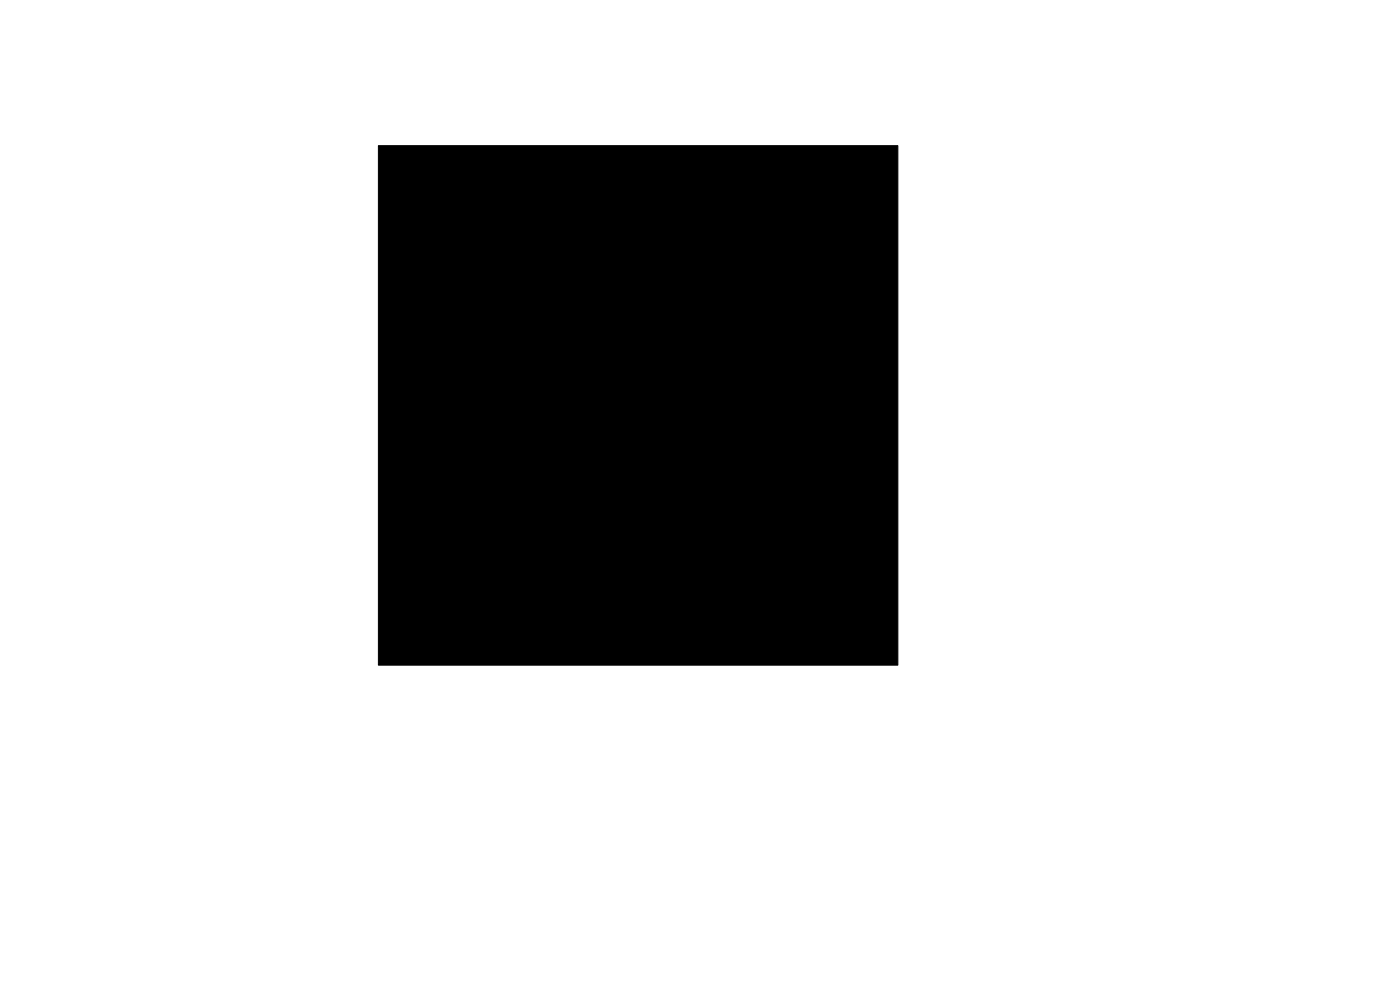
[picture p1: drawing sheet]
<svg xmlns="http://www.w3.org/2000/svg" width="297mm" height="210mm" viewBox="0 0 297 210" stroke-linecap="round" stroke-linejoin="round" font-family="sans-serif">
<g fill="#000" stroke="#000" stroke-width=".21">
<path d="M80.3 30.9h110.2v110.2h-110.2z"/>
<circle cx="90" cy="41" r=".17"/>
<circle cx="121.4" cy="53.1" r=".17"/>
<circle cx="121.4" cy="45.4" r=".17"/>
<circle cx="121.4" cy="58.2" r=".17"/>
<circle cx="121.4" cy="50.5" r=".17"/>
<circle cx="121.4" cy="47.9" r=".17"/>
<circle cx="121.4" cy="55.6" r=".17"/>
<circle cx="121.4" cy="42.9" r=".17"/>
<circle cx="146.4" cy="53.1" r=".17"/>
<circle cx="146.4" cy="58.1" r=".17"/>
<circle cx="146.4" cy="45.5" r=".17"/>
<circle cx="146.4" cy="50.5" r=".17"/>
<circle cx="146.4" cy="55.6" r=".17"/>
<circle cx="146.4" cy="42.9" r=".17"/>
<circle cx="146.4" cy="48" r=".18"/>
<circle cx="160" cy="54" r=".18"/>
<circle cx="171.8" cy="55" r=".18"/>
<circle cx="177.8" cy="57.1" r=".17"/>
<circle cx="177.8" cy="59.7" r=".17"/>
<circle cx="177.8" cy="50.2" r=".17"/>
<circle cx="177.8" cy="47.7" r=".17"/>
<circle cx="177.8" cy="52.7" r=".17"/>
<circle cx="177.8" cy="45.1" r=".17"/>
<circle cx="92.2" cy="70.5" r=".17"/>
<circle cx="92.2" cy="60.4" r=".17"/>
<circle cx="92.2" cy="62.9" r=".17"/>
<circle cx="92.2" cy="65.5" r=".17"/>
<circle cx="92.2" cy="68" r=".17"/>
<circle cx="101.4" cy="78.5" r=".17"/>
<circle cx="101.6" cy="72" r=".17"/>
<circle cx="101.6" cy="74.5" r=".17"/>
<circle cx="106.8" cy="79.5" r=".17"/>
<circle cx="106.9" cy="73" r=".17"/>
<circle cx="114.4" cy="79.5" r=".17"/>
<circle cx="114.6" cy="73" r=".17"/>
<circle cx="121.4" cy="78.5" r=".17"/>
<circle cx="121.4" cy="65.8" r=".17"/>
<circle cx="121.4" cy="70.8" r=".17"/>
<circle cx="121.4" cy="63.2" r=".17"/>
<circle cx="121.4" cy="75.9" r=".17"/>
<circle cx="121.4" cy="68.3" r=".17"/>
<circle cx="121.4" cy="73.4" r=".18"/>
<circle cx="121.4" cy="60.7" r=".18"/>
<circle cx="146.4" cy="70.8" r=".17"/>
<circle cx="146.4" cy="78.5" r=".17"/>
<circle cx="146.4" cy="65.8" r=".17"/>
<circle cx="146.4" cy="75.9" r=".17"/>
<circle cx="146.4" cy="63.2" r=".17"/>
<circle cx="146.4" cy="68.3" r=".17"/>
<circle cx="146.4" cy="73.4" r=".18"/>
<circle cx="146.4" cy="60.7" r=".18"/>
<circle cx="177.8" cy="62.2" r=".17"/>
<circle cx="177.8" cy="64.7" r=".17"/>
<circle cx="177.8" cy="76.7" r=".17"/>
<circle cx="177.8" cy="74.2" r=".17"/>
<circle cx="177.8" cy="69.1" r=".17"/>
<circle cx="177.8" cy="71.7" r=".17"/>
<circle cx="101.4" cy="81" r=".17"/>
<circle cx="101.4" cy="87.5" r=".17"/>
<circle cx="101.4" cy="85" r=".17"/>
<circle cx="106.6" cy="86" r=".17"/>
<circle cx="110.2" cy="98.2" r=".17"/>
<circle cx="110.2" cy="89.2" r=".18"/>
<circle cx="110.2" cy="94.3" r=".18"/>
<circle cx="114.2" cy="86" r=".17"/>
<circle cx="117.8" cy="98.2" r=".17"/>
<circle cx="118" cy="94.3" r=".18"/>
<circle cx="118" cy="89.2" r=".18"/>
<circle cx="121.4" cy="83.6" r=".17"/>
<circle cx="121.4" cy="88.6" r=".17"/>
<circle cx="121.4" cy="81" r=".17"/>
<circle cx="121.4" cy="86.1" r=".18"/>
<circle cx="146.4" cy="83.6" r=".17"/>
<circle cx="146.4" cy="88.6" r=".17"/>
<circle cx="146.4" cy="81" r=".17"/>
<circle cx="146.4" cy="86.1" r=".18"/>
<circle cx="153.9" cy="96.6" r=".18"/>
<circle cx="153.9" cy="89" r=".18"/>
<circle cx="160" cy="96.6" r=".17"/>
<circle cx="160" cy="89" r=".17"/>
<circle cx="172.4" cy="88" r=".17"/>
<circle cx="177.7" cy="93.5" r=".18"/>
<circle cx="177.7" cy="98.5" r=".18"/>
<circle cx="177.8" cy="86.5" r=".17"/>
<circle cx="177.8" cy="84" r=".17"/>
<circle cx="177.8" cy="81.5" r=".17"/>
<circle cx="180.4" cy="81.5" r=".17"/>
<circle cx="180.4" cy="86.5" r=".17"/>
<circle cx="180.4" cy="84" r=".17"/>
<circle cx="94.4" cy="114" r=".17"/>
<circle cx="94.4" cy="109" r=".17"/>
<circle cx="99.4" cy="109" r=".17"/>
<circle cx="99.4" cy="114" r=".17"/>
<circle cx="107.8" cy="101.5" r=".17"/>
<circle cx="107.8" cy="109.1" r=".17"/>
<circle cx="109.6" cy="113.8" r=".17"/>
<circle cx="110.3" cy="101.5" r=".17"/>
<circle cx="110.3" cy="109.1" r=".17"/>
<circle cx="112.9" cy="109.1" r=".17"/>
<circle cx="112.9" cy="101.5" r=".17"/>
<circle cx="114.7" cy="113.8" r=".17"/>
<circle cx="123.9" cy="109" r=".17"/>
<circle cx="123.9" cy="112.5" r=".18"/>
<circle cx="137.2" cy="114.2" r=".17"/>
<circle cx="139.6" cy="111.7" r=".17"/>
<circle cx="139.6" cy="108.7" r=".17"/>
<circle cx="147.2" cy="111.7" r=".17"/>
<circle cx="147.2" cy="108.7" r=".17"/>
<circle cx="149.2" cy="114.2" r=".17"/>
<circle cx="154.2" cy="108" r=".18"/>
<circle cx="161.7" cy="108" r=".17"/>
<circle cx="177.4" cy="106" r=".17"/>
<circle cx="177.4" cy="111.1" r=".17"/>
<circle cx="97.3" cy="122" r=".17"/>
<circle cx="97.4" cy="130" r=".17"/>
<circle cx="102.4" cy="122" r=".17"/>
<circle cx="102.5" cy="130" r=".17"/>
<circle cx="105.6" cy="122" r=".17"/>
<circle cx="105.8" cy="130" r=".17"/>
<circle cx="113.2" cy="122" r=".17"/>
<circle cx="113.4" cy="130" r=".17"/>
<circle cx="116.4" cy="129.8" r=".17"/>
<circle cx="116.4" cy="122.2" r=".17"/>
<circle cx="127" cy="130" r=".17"/>
<circle cx="137.2" cy="121.8" r=".17"/>
<circle cx="138.3" cy="129" r=".17"/>
<circle cx="143.4" cy="129" r=".17"/>
<circle cx="148.5" cy="129" r=".17"/>
<circle cx="149.2" cy="121.8" r=".17"/>
<circle cx="158.4" cy="129" r=".17"/>
<circle cx="163.5" cy="129" r=".17"/>
<circle cx="170.3" cy="130.8" r=".17"/>
<circle cx="172.6" cy="122.1" r=".17"/>
<circle cx="172.7" cy="130.8" r=".17"/>
<circle cx="175.2" cy="122.1" r=".17"/>
<circle cx="177.7" cy="122.1" r=".17"/>
<circle cx="178.3" cy="130.8" r=".17"/>
<circle cx="181.7" cy="130.8" r=".17"/>
</g>
</svg>
